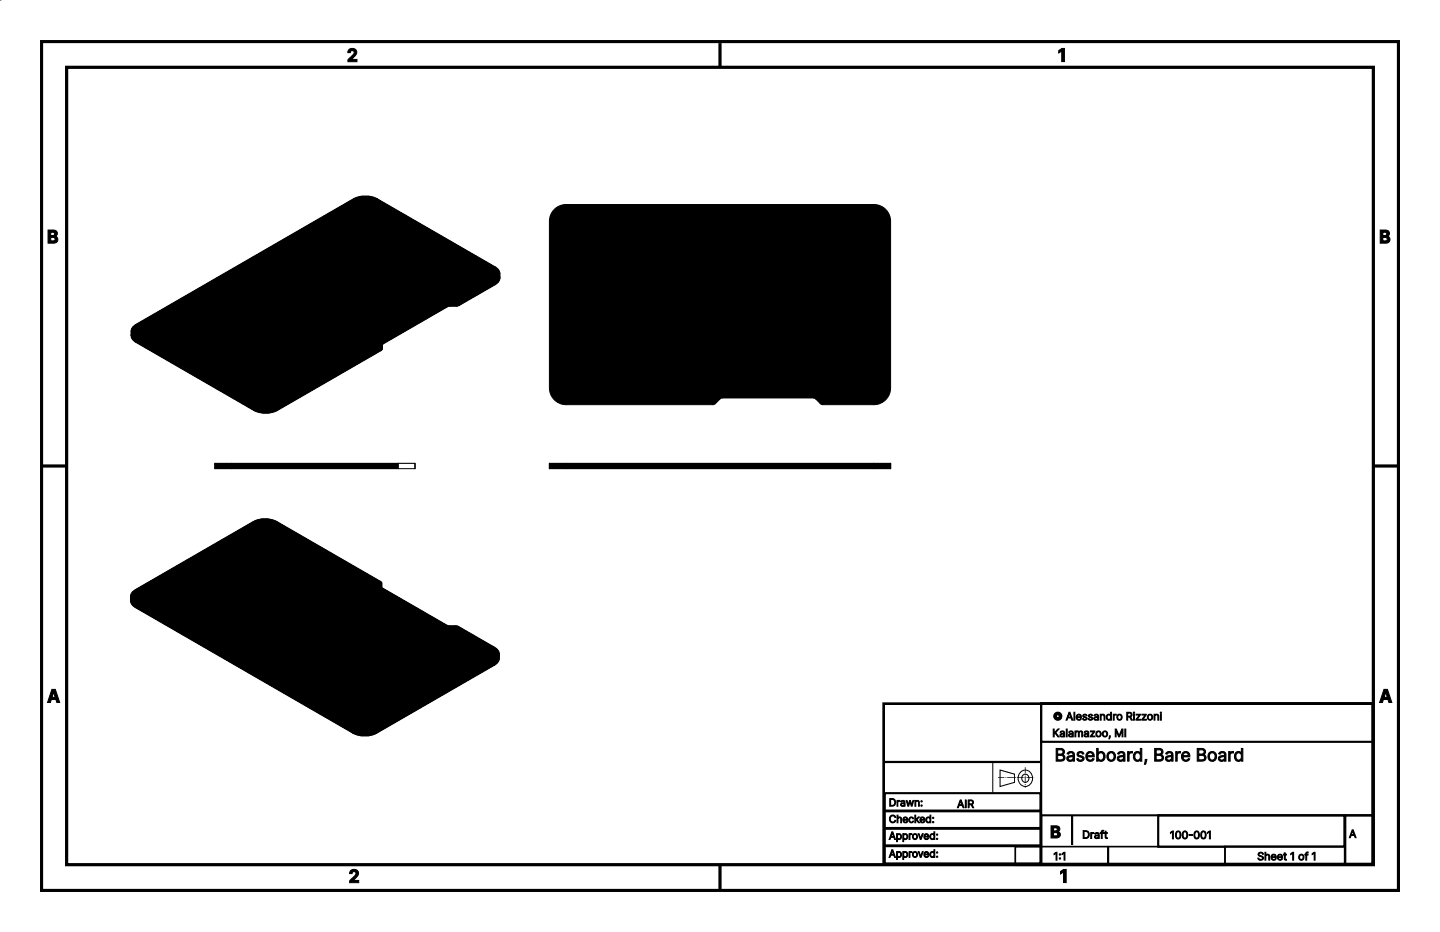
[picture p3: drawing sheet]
<svg xmlns="http://www.w3.org/2000/svg" width="432mm" height="279mm" viewBox="0 0 432 279" stroke-linecap="round" stroke-linejoin="round" font-family="sans-serif">
<path d="M12 12h407.8v255.4h-407.8zM12.5 12.5h.4v254.4h-.4v-.4h406.8v.4h-.4v-254.4h.4v.4h-406.8z" fill="#000"/>
<path d="M20 20.2h391.8v239h-391.8z" fill="none" stroke="#000" stroke-width=".96"/>
<g fill="#000" stroke="#000" stroke-width=".3">
<path d="M104.6 14.9a1.36 1.36 0 0 1 2.1 0 1.36 1.36 0 0 1-.5 2.1l-.8 .8h1.6v.7h-2.7v-.6l1.4-1.3a.72 .72 0 0 0 .5-.8 .72 .72 0 0 0-.7-.6l-.4 .6h-.8zM317.5 15.1l.9-.6h.8v4h-.8v-3.2l-.9 .6zM105.1 261a1.36 1.36 0 0 1 2.1 0 1.36 1.36 0 0 1-.4 2.1l-.8 .8h1.6v.7h-2.7v-.6l1.3-1.3a.72 .72 0 0 0 .6-.8 .72 .72 0 0 0-.8-.6l-.4 .6h-.8zM318 261.3l1-.7h.7v4h-.8v-3.2l-.9 .6z"/>
<path d="M14.4 69h1.5a.99 .99 0 0 1 1.3 .6 .99 .99 0 0 1-.7 1.3 1.05 1.05 0 0 1 .8 1.2 1.05 1.05 0 0 1-1.3 .8h-1.6zM15.2 71.2v1h.7a.53 .53 0 0 0 .6-.5 .53 .53 0 0 0-.6-.5zM15.2 69.6v1h.6a.49 .49 0 0 0 .6-.5 .49 .49 0 0 0-.6-.5z"/>
<path d="M413.9 69h1.5a.99 .99 0 0 1 1.2 .6 .99 .99 0 0 1-.6 1.3 1.05 1.05 0 0 1 .8 1.2 1.05 1.05 0 0 1-1.3 .8h-1.6zM414.7 71.2v1h.6a.53 .53 0 0 0 .7-.5 .53 .53 0 0 0-.7-.5zM414.7 69.6v1h.6a.49 .49 0 0 0 .5-.5 .49 .49 0 0 0-.5-.5z"/>
<path d="M15.5 206.7h1.1l1.3 3.9h-.9l-.2-.9h-1.4l-.3 .9h-.9zM16.1 207.6l-.5 1.5h.9z"/>
<path d="M316 214.7a1.22 1.22 0 0 1 2.4 0 1.22 1.22 0 0 1-2.4 0zM316.2 214.7a.95 .95 0 0 0 1.9 0 .95 .95 0 0 0-1.9 0zM316.7 214.2a.66 .66 0 0 1 1.2 .4h-.3a.4 .4 0 0 0-.6-.3 .4 .4 0 0 0-.1 .7 .4 .4 0 0 0 .7-.1h.2a.67 .67 0 0 1-1 .4 .67 .67 0 0 1-.1-1.1zM320.5 213.5h.3l.9 2.4h-.3l-.2-.7h-1l-.2 .7h-.3zM320.7 213.9l-.4 1.1h.8zM322 213.5h.3v2.4h-.3zM322.9 214.4a.79 .79 0 0 1 1-.2 .79 .79 0 0 1 .4 .9h-1.3a.53 .53 0 0 0 .4 .6 .53 .53 0 0 0 .6-.3l.3 .1a.88 .88 0 0 1-1.4 .2 .88 .88 0 0 1 0-1.3zM323.1 214.5l-.1 .4h1l-.3-.5zM324.9 214.2l.7-.1 .3 .4-.2 .1a.33 .33 0 0 0-.4-.3 .33 .33 0 0 0-.2 .5 .59 .59 0 0 1 .8 .3 .59 .59 0 0 1-.3 .8l-.8-.1-.2-.3 .3-.1a.39 .39 0 0 0 .4 .3 .39 .39 0 0 0 .3-.4 .66 .66 0 0 1-.7-.3 .66 .66 0 0 1 0-.8zM326.6 214.2l.7-.1 .3 .4-.2 .1a.33 .33 0 0 0-.4-.3 .33 .33 0 0 0-.2 .5 .59 .59 0 0 1 .8 .3 .59 .59 0 0 1-.3 .8l-.8-.1-.2-.3 .3-.1a.39 .39 0 0 0 .4 .3 .39 .39 0 0 0 .3-.4 .66 .66 0 0 1-.7-.3 .66 .66 0 0 1 0-.8zM328.2 214.3l.7-.2 .4 .3 .1 1.5h-.3v-.3a.6 .6 0 0 1-.7 .3 .6 .6 0 0 1-.3-.7 .6 .6 0 0 1 .7-.4h.3a.41 .41 0 0 0-.3-.5 .41 .41 0 0 0-.5 .3l-.2-.1zM328.3 215.2a.45 .45 0 0 0 .6 .5 .45 .45 0 0 0 .2-.7zM329.9 214.1h.3v.3a.61 .61 0 0 1 .7-.3 .61 .61 0 0 1 .4 .7v1.1h-.3v-1.1a.43 .43 0 0 0-.4-.5 .43 .43 0 0 0-.4 .5v1.1h-.3zM331.9 214.3a.65 .65 0 0 1 1.1 .1v-.9h.3v2.4h-.3v-.3a.81 .81 0 0 1-1.1 .1 .81 .81 0 0 1-.1-1.2zM331.9 215.1a.61 .61 0 0 0 1.2 0 .61 .61 0 0 0-1.2 0zM333.8 214.1h.3v.3l.6-.3v.3l-.6 .2v1.3h-.3zM334.8 215.1a.9 .9 0 0 1 1.8 0 .9 .9 0 0 1-1.8 0zM335.1 215.1a.61 .61 0 0 0 1.2 0 .61 .61 0 0 0-1.2 0zM337.9 213.5h.8a.72 .72 0 0 1 .8 .6 .72 .72 0 0 1-.5 .8l.6 1h-.4l-.5-.9h-.6v.9h-.2zM338.1 213.8v.9h.6a.47 .47 0 0 0 .5-.5 .47 .47 0 0 0-.6-.4zM339.9 214.1h.3v1.8h-.3zM339.8 213.6a.2 .2 0 0 1 .4 0 .2 .2 0 0 1-.4 0zM340.6 214.1h1.4l-1 1.5h1v.3h-1.4l1-1.5h-1zM342.4 214.1h1.3l-.9 1.5h1v.3h-1.4l1-1.5h-1zM344 215.1a.87 .87 0 0 1 1.7 0 .87 .87 0 0 1-1.7 0zM344.2 215.1a.65 .65 0 0 0 1.3 0 .65 .65 0 0 0-1.3 0zM346.1 214.1h.2v.3a.61 .61 0 0 1 .7-.3 .61 .61 0 0 1 .5 .7v1.1h-.3v-1.1a.43 .43 0 0 0-.5-.5 .43 .43 0 0 0-.4 .5v1.1h-.2zM348 214.1h.2v1.8h-.2zM347.9 213.6a.2 .2 0 0 1 .4 0 .2 .2 0 0 1-.4 0z"/>
<path d="M415 206.7h1l1.3 3.9h-.8l-.3-.9h-1.4l-.3 .9h-.8zM415.5 207.6l-.5 1.5h1z"/>
<path d="M315.8 218.5h.3v1.2l1.1-1.2h.4l-1 1.1 1 1.3h-.4l-.8-1.1-.3 .3v.8h-.3zM318.1 219.3l.6-.2 .5 .3v1.5h-.2v-.2a.6 .6 0 0 1-.8 .3 .6 .6 0 0 1-.3-.8 .6 .6 0 0 1 .8-.3l.2-.1a.41 .41 0 0 0-.3-.5 .41 .41 0 0 0-.5 .3l-.2-.1zM318.1 220.3a.45 .45 0 0 0 .6 .4 .45 .45 0 0 0 .3-.7zM319.7 218.5h.3v2.4h-.3zM320.7 219.3l.6-.2 .5 .3v1.5h-.2v-.2a.6 .6 0 0 1-.8 .3 .6 .6 0 0 1-.3-.8 .6 .6 0 0 1 .8-.3l.2-.1a.41 .41 0 0 0-.3-.5 .41 .41 0 0 0-.5 .3l-.2-.1zM320.7 220.3a.45 .45 0 0 0 .6 .4 .45 .45 0 0 0 .3-.7zM322.3 219.1h.3v.3a.56 .56 0 0 1 1 0 .57 .57 0 0 1 .6-.3 .57 .57 0 0 1 .5 .6v1.2h-.3v-1.2a.38 .38 0 0 0-.4-.3 .38 .38 0 0 0-.4 .4v1.1h-.2v-1.2a.38 .38 0 0 0-.5-.3 .38 .38 0 0 0-.3 .4v1.1h-.3zM325.3 219.3l.6-.2 .5 .3 .1 1.5h-.3v-.2a.6 .6 0 0 1-.8 .3 .6 .6 0 0 1-.3-.8 .6 .6 0 0 1 .8-.3l.3-.1a.41 .41 0 0 0-.3-.5 .41 .41 0 0 0-.5 .3l-.3-.1zM325.4 220.3a.45 .45 0 0 0 .6 .4 .45 .45 0 0 0 .2-.7zM327 219.1h1.3l-1 1.6h1v.2h-1.4l1-1.5h-.9zM328.6 220.1a.87 .87 0 0 1 1.7 0 .87 .87 0 0 1-1.7 0zM328.8 220.1a.61 .61 0 0 0 1.2 0 .61 .61 0 0 0-1.2 0zM330.5 220.1a.87 .87 0 0 1 1.7 0 .87 .87 0 0 1-1.7 0zM330.7 220.1a.65 .65 0 0 0 1.3 0 .65 .65 0 0 0-1.3 0zM332.7 220.6h.3l-.3 .9h-.2zM334.4 218.5h.4l.8 2 .8-2h.3v2.4h-.2v-1.8l-.8 1.8h-.3l-.7-1.8v1.8h-.3zM337.3 218.5h.3v2.4h-.3z"/>
<path d="M316.7 224.4h1.3a.97 .97 0 0 1 1.1 .6 .97 .97 0 0 1-.5 1.2 1.02 1.02 0 0 1 .7 1.3 1.02 1.02 0 0 1-1.2 .7h-1.4zM317.2 226.5v1.3h.9a.68 .68 0 0 0 .8-.7 .68 .68 0 0 0-.8-.6zM317.2 224.8v1.2h.8a.64 .64 0 0 0 .8-.6 .64 .64 0 0 0-.8-.6zM320.2 225.7a1.16 1.16 0 0 1 1.2-.4 1.16 1.16 0 0 1 .8 1v1.9h-.4v-.4a.96 .96 0 0 1-1.3 .5 .96 .96 0 0 1-.5-1.3 .96 .96 0 0 1 1.3-.5 .44 .44 0 0 0 .5-.5 .44 .44 0 0 0-.7-.3l-.7 .4-.4-.1zM320.4 227.1a.66 .66 0 0 0 .7 .8 .66 .66 0 0 0 .7-.7v-.5zM323.2 225.6a1.17 1.17 0 0 1 1.8 .4l-.4 .1a.57 .57 0 0 0-.7-.4 .57 .57 0 0 0-.4 .7l.4 .1a.89 .89 0 0 1 1 .4 .89 .89 0 0 1-.1 1 1.25 1.25 0 0 1-1.9-.4l.4-.1a.65 .65 0 0 0 .7 .5 .65 .65 0 0 0 .6-.7l-.2-.1a1.21 1.21 0 0 1-1.4-1.1zM326 225.6a1.27 1.27 0 0 1 1.6-.1 1.27 1.27 0 0 1 .5 1.4h-2.1a.86 .86 0 0 0 .6 .9 .86 .86 0 0 0 1.1-.4l.4 .1a1.41 1.41 0 0 1-2.1 .4 1.41 1.41 0 0 1-.1-2.1zM326.3 225.9l-.3 .6h1.7a.79 .79 0 0 0-.5-.8 .79 .79 0 0 0-.9 .2zM328.8 224.4h.5v1.4a1.22 1.22 0 0 1 1.6-.3 1.22 1.22 0 0 1 .5 1.6 1.14 1.14 0 0 1-.8 1.1 1.14 1.14 0 0 1-1.3-.5v.5h-.5zM329.7 225.8a1.06 1.06 0 0 0-.4 1.4 1.06 1.06 0 0 0 1.3 .5 1.07 1.07 0 0 0 .3-1.3 1.07 1.07 0 0 0-1.2-.6zM331.8 226.8a1.41 1.41 0 0 1 2.8 0 1.41 1.41 0 0 1-2.8 0zM332.6 225.9a1 1 0 0 0-.2 1.5 1 1 0 0 0 1.5 .1 1 1 0 0 0 0-1.4 1 1 0 0 0-1.3-.2zM335.3 225.7a1.16 1.16 0 0 1 1.2-.4 1.16 1.16 0 0 1 .8 1v1.9h-.4v-.4a.96 .96 0 0 1-1.3 .5 .96 .96 0 0 1-.5-1.3 .96 .96 0 0 1 1.3-.5 .44 .44 0 0 0 .5-.5 .44 .44 0 0 0-.6-.3l-.8 .4-.4-.1zM335.6 227.1a.66 .66 0 0 0 .6 .8 .66 .66 0 0 0 .7-.7v-.5zM338.1 225.3h.5v.5l.4-.5h.6l-.1 .4a.71 .71 0 0 0-.9 .7v1.8h-.5zM340.3 225.6a1.04 1.04 0 0 1 1.6 .2v-1.4h.5v3.8h-.4v-.5a1.23 1.23 0 0 1-1.7 .4 1.23 1.23 0 0 1-.4-1.6zM340.6 225.9a1 1 0 0 0-.2 1.4 1 1 0 0 0 1.3 .2 1.07 1.07 0 0 0 .2-1.2 1.07 1.07 0 0 0-1.1-.6zM343.4 227.7h.5l-.4 1.4h-.3zM346.2 224.4h1.4a.97 .97 0 0 1 1.1 .6 .97 .97 0 0 1-.6 1.2 1.02 1.02 0 0 1 .8 1.3 1.02 1.02 0 0 1-1.3 .7h-1.4zM346.7 226.5v1.3h.9a.68 .68 0 0 0 .9-.7 .68 .68 0 0 0-.9-.6zM346.7 224.8v1.2h.9a.64 .64 0 0 0 .7-.6 .64 .64 0 0 0-.7-.6zM349.7 225.7a1.16 1.16 0 0 1 1.2-.4 1.16 1.16 0 0 1 .8 1v1.9h-.4v-.4a.96 .96 0 0 1-1.3 .5 .96 .96 0 0 1-.4-1.3 .96 .96 0 0 1 1.2-.5 .44 .44 0 0 0 .5-.5 .44 .44 0 0 0-.6-.3l-.7 .4-.5-.1zM350 227.1a.66 .66 0 0 0 .6 .8 .66 .66 0 0 0 .7-.7v-.5zM352.5 225.3h.5v.5l.4-.5h.6l-.1 .4a.71 .71 0 0 0-.9 .7v1.8h-.5zM354.7 225.6a1.27 1.27 0 0 1 1.5-.1 1.27 1.27 0 0 1 .6 1.4h-2.1a.86 .86 0 0 0 .6 .9 .86 .86 0 0 0 1-.4l.4 .1a1.41 1.41 0 0 1-2 .4 1.41 1.41 0 0 1-.1-2.1zM355 225.9l-.3 .6h1.6a.79 .79 0 0 0-.4-.8 .79 .79 0 0 0-.9 .2zM359 224.4h1.3a.97 .97 0 0 1 1.1 .6 .97 .97 0 0 1-.5 1.2 1.02 1.02 0 0 1 .7 1.3 1.02 1.02 0 0 1-1.2 .7h-1.4zM359.5 226.5v1.3h.9a.68 .68 0 0 0 .8-.7 .68 .68 0 0 0-.8-.6zM359.5 224.8v1.2h.8a.64 .64 0 0 0 .8-.6 .64 .64 0 0 0-.8-.6zM362.1 226.8a1.41 1.41 0 0 1 2.8 0 1.41 1.41 0 0 1-2.8 0zM362.9 225.9a1 1 0 0 0-.1 1.5 1 1 0 0 0 1.4 .1 1 1 0 0 0 0-1.4 1 1 0 0 0-1.3-.2zM365.6 225.7a1.16 1.16 0 0 1 1.2-.4 1.16 1.16 0 0 1 .8 1v1.9h-.4v-.4a.96 .96 0 0 1-1.3 .5 .96 .96 0 0 1-.5-1.3 .96 .96 0 0 1 1.3-.5 .44 .44 0 0 0 .5-.5 .44 .44 0 0 0-.6-.3l-.8 .4-.4-.1zM365.9 227.1a.66 .66 0 0 0 .6 .8 .66 .66 0 0 0 .7-.7v-.5zM368.4 225.3h.5v.5l.4-.5h.6l-.1 .4a.71 .71 0 0 0-.9 .7v1.8h-.5zM370.6 225.6a1.04 1.04 0 0 1 1.6 .2v-1.4h.5v3.8h-.4v-.5a1.23 1.23 0 0 1-1.7 .4 1.23 1.23 0 0 1-.4-1.6zM370.9 225.9a1 1 0 0 0-.2 1.4 1 1 0 0 0 1.3 .2 1.07 1.07 0 0 0 .2-1.2 1.07 1.07 0 0 0-1.1-.6z"/>
<path d="M267.4 249.4h.3l.8 2.3h-.3l-.2-.7h-.9l-.2 .7h-.3zM267.6 249.7l-.4 1.1h.7zM268.8 249.9h.3v.3a.76 .76 0 0 1 1 .1 .76 .76 0 0 1 0 1 .76 .76 0 0 1-1 .1v.9h-.3zM269.2 250.3a.56 .56 0 0 0 0 .9 .56 .56 0 0 0 .9-.2 .53 .53 0 0 0-.2-.7 .53 .53 0 0 0-.7 0zM270.7 249.9h.3v.3a.76 .76 0 0 1 1 .1 .76 .76 0 0 1 0 1 .76 .76 0 0 1-1 .1v.9h-.3zM271.1 250.3a.56 .56 0 0 0 0 .9 .56 .56 0 0 0 .8-.2 .53 .53 0 0 0-.1-.7 .53 .53 0 0 0-.7 0zM272.6 249.9h.2l.1 .3 .5-.3v.3l-.5 .2v1.3h-.3zM273.6 250.9a.83 .83 0 0 1 1.6 0 .83 .83 0 0 1-1.6 0zM273.8 250.9a.6 .6 0 0 0 1.2 0 .6 .6 0 0 0-1.2 0zM275.3 249.9h.3l.5 1.4 .5-1.4h.2l-.6 1.8h-.3zM277.2 250.2a.75 .75 0 0 1 1-.2 .75 .75 0 0 1 .3 .9h-1.2a.5 .5 0 0 0 .3 .5 .5 .5 0 0 0 .6-.2l.3 .1a.84 .84 0 0 1-1.3 .1 .84 .84 0 0 1 0-1.2zM277.4 250.3l-.1 .4h.9l-.2-.5zM279 250.2a.61 .61 0 0 1 1 0v-.8h.3v2.3h-.2v-.3a.75 .75 0 0 1-1.1 .1 .75 .75 0 0 1-.1-1zM279 250.9a.6 .6 0 0 0 1.2 0 .6 .6 0 0 0-1.2 0zM280.8 251.5a.2 .2 0 0 1 .4 0 .2 .2 0 0 1-.4 0zM280.8 250.2a.2 .2 0 0 1 .4 0 .2 .2 0 0 1-.4 0z"/>
<path d="M267.4 254.7h.3l.8 2.3h-.3l-.2-.6h-.9l-.2 .6h-.3zM267.6 255.1l-.4 1h.7zM268.8 255.3h.3v.3a.76 .76 0 0 1 1 0 .76 .76 0 0 1 0 1.1 .76 .76 0 0 1-1 .1v.9h-.3zM269.2 255.7a.56 .56 0 0 0 0 .9 .56 .56 0 0 0 .9-.3 .53 .53 0 0 0-.2-.6 .53 .53 0 0 0-.7 0zM270.7 255.3h.3v.3a.76 .76 0 0 1 1 0 .76 .76 0 0 1 0 1.1 .76 .76 0 0 1-1 .1v.9h-.3zM271.1 255.7a.56 .56 0 0 0 0 .9 .56 .56 0 0 0 .8-.3 .53 .53 0 0 0-.1-.6 .53 .53 0 0 0-.7 0zM272.6 255.3h.2l.1 .3 .5-.3v.3l-.5 .2v1.2h-.3zM273.6 256.2a.83 .83 0 0 1 1.6 0 .83 .83 0 0 1-1.6 0zM273.8 256.2a.6 .6 0 0 0 1.2 0 .6 .6 0 0 0-1.2 0zM275.3 255.3h.3l.5 1.4 .5-1.4h.2l-.6 1.7h-.3zM277.2 255.5a.75 .75 0 0 1 1-.1 .75 .75 0 0 1 .3 .9h-1.2a.5 .5 0 0 0 .3 .5 .5 .5 0 0 0 .6-.2h.3a.84 .84 0 0 1-1.3 .2 .84 .84 0 0 1 0-1.3zM277.4 255.7l-.1 .3h.9l-.2-.4zM279 255.5a.61 .61 0 0 1 1 .1v-.9h.3v2.3h-.2v-.2a.75 .75 0 0 1-1.1 .1 .75 .75 0 0 1-.1-1.1zM279 256.2a.6 .6 0 0 0 1.2 0 .6 .6 0 0 0-1.2 0zM280.8 256.8a.2 .2 0 0 1 .4 0 .2 .2 0 0 1-.4 0zM280.8 255.6a.2 .2 0 0 1 .4 0 .2 .2 0 0 1-.4 0z"/>
<path d="M266.8 239.4h.7a1.15 1.15 0 0 1 1.1 1.2 1.15 1.15 0 0 1-1.1 1.1h-.7zM267.1 239.6v1.8a.94 .94 0 0 0 1.2-.9 .94 .94 0 0 0-1.2-.9zM269 240h.2v.2l.6-.3v.3l-.5 .2-.1 1.3h-.2zM270.3 240.1l.5-.1 .5 .2 .1 1.5h-.3v-.2a.59 .59 0 0 1-.8 .2 .59 .59 0 0 1-.2-.9 .59 .59 0 0 1 .8-.1l.2-.1a.39 .39 0 0 0-.3-.5 .39 .39 0 0 0-.5 .3h-.2zM270.4 241.1a.43 .43 0 0 0 .5 .4 .43 .43 0 0 0 .2-.7zM271.7 240h.3l.4 1.3 .3-1.3h.3l.4 1.3 .3-1.3h.3l-.5 1.7h-.3l-.3-1.3-.4 1.3h-.3zM274.4 240h.2v.2a.58 .58 0 0 1 .7-.2 .58 .58 0 0 1 .4 .6v1.1h-.3v-1.1a.41 .41 0 0 0-.4-.4 .41 .41 0 0 0-.4 .5v1h-.2zM276.1 241.5a.2 .2 0 0 1 .4 0 .2 .2 0 0 1-.4 0zM276.1 240.2a.2 .2 0 0 1 .4 0 .2 .2 0 0 1-.4 0z"/>
<path d="M267.1 244.6a.92 .92 0 0 1 1.5 .5h-.3a.79 .79 0 0 0-1.2-.3 .79 .79 0 0 0 0 1.2 .66 .66 0 0 0 .6 .4 .66 .66 0 0 0 .6-.5h.3a1.02 1.02 0 0 1-1.4 .7 1.02 1.02 0 0 1-.4-1.5zM269 244.4h.3v.8a.59 .59 0 0 1 .6-.3 .59 .59 0 0 1 .4 .7v1.1h-.2v-1.1a.42 .42 0 0 0-.4-.5 .42 .42 0 0 0-.4 .5v1.1h-.3zM270.9 245.2a.75 .75 0 0 1 1-.2 .75 .75 0 0 1 .3 .9h-1.2a.5 .5 0 0 0 .3 .5 .5 .5 0 0 0 .6-.2l.3 .1a.84 .84 0 0 1-1.3 .1 .84 .84 0 0 1 0-1.2zM271.1 245.3l-.1 .4h1l-.3-.5zM272.7 245.2a.69 .69 0 0 1 .7-.3 .69 .69 0 0 1 .6 .5h-.3a.52 .52 0 0 0-.8 0 .52 .52 0 0 0 0 .8 .52 .52 0 0 0 .8 0h.3a.81 .81 0 0 1-1.3 .3 .81 .81 0 0 1 0-1.3zM274.3 244.4h.3v1.3l.7-.8h.4l-.7 .8 .7 1h-.3l-.6-.9-.2 .9h-.3zM276.1 245.2a.75 .75 0 0 1 .9-.2 .75 .75 0 0 1 .3 .9h-1.2a.5 .5 0 0 0 .4 .5 .5 .5 0 0 0 .6-.2l.2 .1a.84 .84 0 0 1-1.3 .1 .84 .84 0 0 1 .1-1.2zM276.3 245.3l-.2 .4h1l-.3-.5zM277.8 245.1a.61 .61 0 0 1 1.1 .1v-.8h.2v2.3h-.2v-.3a.75 .75 0 0 1-1.1 .1 .75 .75 0 0 1-.1-1zM277.8 245.9a.6 .6 0 0 0 1.2 0 .6 .6 0 0 0-1.2 0zM279.6 246.5a.2 .2 0 0 1 .4 0 .2 .2 0 0 1-.4 0zM279.6 245.2a.2 .2 0 0 1 .4 0 .2 .2 0 0 1-.4 0z"/>
<path d="M287.9 239.8h.3l.9 2.4h-.3l-.2-.7h-1l-.2 .7h-.3zM288.1 240.2l-.4 1h.8zM289.5 239.8h.2v2.4h-.2zM290.3 239.8h.8a.72 .72 0 0 1 .8 .5 .72 .72 0 0 1-.4 .9l.5 1h-.3l-.5-1h-.6v1h-.3zM290.6 240.1v.9h.5a.47 .47 0 0 0 .5-.5 .47 .47 0 0 0-.5-.4z"/>
<path d="M315.2 247.6a3.1 3.1 0 0 1 2.3 .2 .85 .85 0 0 1 .3 .9 .85 .85 0 0 1-.6 .6 .97 .97 0 0 1 .7 1.2 .97 .97 0 0 1-1.2 .7h-1.5zM315.9 249.6v1h.6a.5 .5 0 0 0 .7-.5 .5 .5 0 0 0-.6-.5zM315.9 248.2v.9h.6a.46 .46 0 0 0 .5-.5 .46 .46 0 0 0-.5-.4z"/>
<path d="M316.1 255.9l.9-.4v2.4h-.3v-2.1l-.6 .4zM317.6 257.4a.21 .21 0 0 1 .4 0 .21 .21 0 0 1-.4 0zM317.6 256.2a.21 .21 0 0 1 .4 0 .21 .21 0 0 1-.4 0zM318.5 255.9l.9-.4v2.4h-.3v-2.1l-.6 .4z"/>
<path d="M324.8 249h.7a1.18 1.18 0 0 1 1.1 1.2 1.18 1.18 0 0 1-1.1 1.2h-.7zM325.1 249.3v1.8a.98 .98 0 0 0 1.3-.9 .98 .98 0 0 0-1.3-.9zM327.1 249.6h.2l.1 .3 .6-.3v.3l-.6 .2-.1 1.3h-.2zM328.4 249.7l.7-.1 .4 .3 .1 1.5h-.3v-.3a.59 .59 0 0 1-.7 .3 .59 .59 0 0 1-.3-.8 .59 .59 0 0 1 .7-.3h.3a.41 .41 0 0 0-.3-.6 .41 .41 0 0 0-.5 .4l-.2-.1zM328.5 250.7a.45 .45 0 0 0 .6 .5 .45 .45 0 0 0 .2-.7zM330.4 249h.6l-.5 .3v.3h.4v.2h-.4v1.6h-.3v-1.6h-.3v-.2h.3zM331.4 249.2h.3v.4h.3v.2h-.3v1.2l.3 .1v.3l-.6-.3v-1.3h-.3v-.2h.3z"/>
<path d="M351 249.5l.9-.4v2.4h-.3v-2.1l-.6 .4zM352.9 249.2a.88 .88 0 0 1 1 .1 .88 .88 0 0 1 .2 1 .88 .88 0 0 1-.8 1.2 .88 .88 0 0 1-.8-1.2zM353 249.5a1.08 1.08 0 0 0 .5 1.7 1.06 1.06 0 0 0 .4-1 1.06 1.06 0 0 0-.8-.8zM354.9 249.2a.88 .88 0 0 1 1 .1 .88 .88 0 0 1 .2 1 .88 .88 0 0 1-.8 1.2 .88 .88 0 0 1-.8-1.2zM355 249.5a1.08 1.08 0 0 0 .5 1.7 1.06 1.06 0 0 0 .4-1 1.06 1.06 0 0 0-.7-.8zM356.6 250.2h1v.2h-1zM358.4 249.2a.88 .88 0 0 1 1 .1 .88 .88 0 0 1 .3 1 .88 .88 0 0 1-.9 1.2 .88 .88 0 0 1-.8-1.2zM358.5 249.5a1.08 1.08 0 0 0 .5 1.7 1.06 1.06 0 0 0 .4-1 1.06 1.06 0 0 0-.7-.8zM360.4 249.2a.88 .88 0 0 1 1 .1 .88 .88 0 0 1 .3 1 .88 .88 0 0 1-.8 1.2 .88 .88 0 0 1-.9-1.2zM360.6 249.5a1.08 1.08 0 0 0 .4 1.7 1.06 1.06 0 0 0 .4-1 1.06 1.06 0 0 0-.7-.8zM362.1 249.5l.8-.4v2.4h-.2v-2.1l-.6 .4z"/>
<path d="M377.5 255.7a.85 .85 0 0 1 1.3 .4h-.2a.48 .48 0 0 0-.7-.5 .48 .48 0 0 0-.1 .8 .77 .77 0 0 1 1 .5 .77 .77 0 0 1-.4 1 .85 .85 0 0 1-1.2-.6h.3a.5 .5 0 0 0 .7 .4 .5 .5 0 0 0 .2-.8h-.1a.75 .75 0 0 1-.9-.4 .75 .75 0 0 1 .1-.8zM379.3 255.5h.3v.9a.62 .62 0 0 1 .7-.3 .62 .62 0 0 1 .4 .6v1.2h-.2v-1.1a.44 .44 0 0 0-.5-.5 .44 .44 0 0 0-.4 .5v1.1h-.3zM381.4 256.3l.4-.2a.79 .79 0 0 1 .9 1h-1.3a.53 .53 0 0 0 .4 .5 .53 .53 0 0 0 .6-.2h.3a.88 .88 0 0 1-1.4 .3 .88 .88 0 0 1 .1-1.4zM381.6 256.5l-.2 .3h1l-.3-.5zM383.2 256.3l.5-.2a.79 .79 0 0 1 .9 1h-1.3a.53 .53 0 0 0 .4 .5 .53 .53 0 0 0 .6-.2h.3a.88 .88 0 0 1-1.4 .3 .88 .88 0 0 1 0-1.4zM383.5 256.5l-.2 .3h1l-.3-.5zM385.1 255.7h.3v.4h.4v.2h-.4v1.2l.3 .1 .1 .3-.7-.3v-1.3h-.2v-.2h.2zM387 255.9l.9-.4v2.4h-.3v-2.1l-.6 .4zM389.4 257a.86 .86 0 0 1 1.7 0 .86 .86 0 0 1-1.7 0zM389.6 257a.61 .61 0 0 0 1.2 0 .61 .61 0 0 0-1.2 0zM391.7 255.5l.6-.1-.5 .4v.3h.4v.2h-.4v1.6h-.2v-1.6h-.3v-.2h.3zM393.5 255.9l.8-.4v2.4h-.2v-2.1l-.6 .4z"/>
<path d="M405.5 248.8h.3l.8 2.3h-.3l-.2-.6h-1l-.2 .6h-.3zM405.6 249.1l-.4 1.1h.8z"/>
</g>
<path d="M265 210.9h146.6v48.1h-146.6z" fill="none" stroke="#000" stroke-width=".8"/>
<path d="M312.2 210.9h99.5v48.2h-99.5z" fill="none" stroke="#000" stroke-width=".66"/>
<path d="M312.2 210.9h99.5v11.5h-99.5zM403.4 244.4h8.3v14.7h-8.3z" fill="none" stroke="#000" stroke-width=".64"/>
<path d="M312.2 244.4h99.5v14.7h-99.5zM347.3 244.4h55.8v9.4h-55.8z" fill="none" stroke="#000" stroke-width=".65"/>
<path d="M304.4 253.8h62.9v5.6h-62.9z" fill="none" stroke="#000" stroke-width=".51"/>
<path d="M367.3 253.7h35.9v5.7h-35.9z" fill="none" stroke="#000" stroke-width=".39"/>
<path d="M265 228.4h47" fill="none" stroke="#000" stroke-width=".67" stroke-linecap="butt"/>
<g fill="none" stroke="#000" stroke-width=".3">
<path d="M106 59.6a7.8 7.8 0 0 1 7.1 0M106 59.6l-65.2 37.7M106 59.6v1.3M113.1 59.6l35.4 20.4M113.1 59.6v1.3M106 60.9a7.8 7.8 0 0 1 7.1 0M106 60.9l-65.2 37.7M108.8 61.3a.56 .56 0 0 1 .6-.3 .56 .56 0 0 1 .4 .6l-.7 .1zM113.1 60.9l35.4 20.4M116.3 77.5h.2zM116.8 77.2l.2 .1zM117.2 77h.2z"/>
<path d="M117.4 77h.1M148.5 80l.9 .7a2.91 2.91 0 0 1 .5 2.6M148.5 80v1.3M165.9 63.1a5 5 0 0 1 3.8-1.8h92.3a5 5 0 0 1 5 5v50a5 5 0 0 1-5 5h-15.3l-.5-.1-1.6-1.6-.8-.3h-27.2l-.7 .3-1.6 1.6-.6 .1h-44a5 5 0 0 1-5-5v-50a5 5 0 0 1 1.2-3.2zM40.8 97.3l-1 .7a2.91 2.91 0 0 0-.5 2.6M40.8 98.6l-1 .7-.5 1.3M40.8 97.3v1.3M98.2 99.1v.4M98.2 99.1h.8l2.9 1.8-.3 .3-.5-.1M98.2 99.5l2.9 1.6M117.4 98a.49 .49 0 0 1 .5-.2 .49 .49 0 0 1 .4 .5l-.7 .1zM118.8 97.2a.49 .49 0 0 1 .5-.2 .49 .49 0 0 1 .4 .5l-.7 .1z"/>
<path d="M123.7 94.4a.49 .49 0 0 1 .6-.2 .49 .49 0 0 1 .3 .4l-.7 .1zM125.1 93.5a.49 .49 0 0 1 .6-.2 .49 .49 0 0 1 .3 .5l-.6 .1zM130.1 90.7a.49 .49 0 0 1 .5-.2 .49 .49 0 0 1 .4 .4l-.7 .2zM131.5 89.9a.49 .49 0 0 1 .6-.2 .49 .49 0 0 1 .3 .4l-.7 .1zM134.8 82.8v.8M136.1 87.2h.7l1.2 .8-.4 .3-.5-.1M136.1 87.2v.4M136.1 87.6l1 .6M136.2 82.4h-.7l-1.5 1 .3 .3 .5-.1M136.2 82.4v.4M136.2 82.8l-1.4 .8M137.1 87.4v.8"/>
<path d="M139.3 85.1v.8M140.2 85h-.7l-1 .7 .3 .3 .5-.1M140.2 85v.4M140.2 85.4l-.9 .5M140.8 86.5a.82 .82 0 0 1 .9-.3 .82 .82 0 0 1 .6 .7 .82 .82 0 0 1-.9 .3 .82 .82 0 0 1-.6-.7zM142.4 83.5h.7l1.2 .8-.3 .3h-.5M142.4 83.5v.4M142.4 83.9l1.1 .7M143.5 83.7v.9M147 83.3a.56 .56 0 0 1 .6-.2 .56 .56 0 0 1 .4 .5l-.8 .1zM148.5 81.3l.9 .7 .5 1.3M149.9 83.3l-.5 1.3-.9 .8-10.9 6.2-3.4 .4-19.3 11.1-.3 .4v1.1"/>
<path d="M39.3 100.6l.5 1.3 1 .7 35.3 20.5a7.8 7.8 0 0 0 7.1 0l31.1-18 .3-.5M40.9 100.5a.56 .56 0 0 1 .7-.3 .56 .56 0 0 1 .4 .6l-.8 .1zM71.4 114.6v.4M71.4 114.6h.7l3 1.8-.4 .3-.5-.1M71.4 115l2.8 1.6M74.2 115.8v.8M75.5 117v.4M75.5 117h.7l3 1.8-.4 .3-.5-.1M75.5 117.4l2.8 1.6M78.3 118.2v.8M79.6 119.4v.4M79.6 119.4h.8l2.9 1.8-.3 .3-.5-.1"/>
<path d="M79.6 119.8l2.9 1.6M82.7 108.1v.4M82.7 108.1h.7l3 1.8-.4 .3-.5-.1M82.7 108.5l2.8 1.6M85.5 109.3v.8M86.8 110.5v.4M86.8 110.5h.7l3 1.8-.4 .3-.4-.1M86.8 110.9l2.9 1.6M86.9 105.6v.4M86.9 105.6h.7l3 1.9-.4 .2h-.4M86.9 106l2.9 1.7M89.7 111.7v.8"/>
<path d="M89.8 106.8v.9M91 112.8v.5M91 112.8h.7l2.9 1.9-.3 .3-.5-.1M91 113.3l2.8 1.6M91.1 108v.4M91.1 108h.7l3 1.8-.4 .3h-.5M91.1 108.4l2.8 1.7M93.8 114.1v.8M93.9 109.2v.9M95.2 110.4v.4M95.2 110.4h.7l3 1.8-.4 .3-.5-.1M95.2 110.8l2.8 1.6"/>
<path d="M98 111.6v.8M101.1 100.3v.8M102.4 101.5v.4M102.4 101.5h.7l3 1.8-.4 .3-.5-.1M102.4 101.9l2.8 1.6M105.2 102.7v.8M106.5 103.9v.4M106.5 103.9h.7l3 1.8-.4 .3-.5-.1M106.5 104.3l2.8 1.6M109.3 105.1v.8M111 101.7a.49 .49 0 0 1 .5-.2 .49 .49 0 0 1 .4 .5l-.7 .1zM112.4 100.9a.49 .49 0 0 1 .6-.2 .49 .49 0 0 1 .3 .5l-.7 .1z"/>
<path d="M114.6 103.5v1.1M171.3 102.9a.5 .5 0 0 1 .6-.3 .5 .5 0 0 1 .3 .5v4a.5 .5 0 0 1-.5 .5 .5 .5 0 0 1-.5-.5zM171.3 114.6a.5 .5 0 0 1 .6-.3 .5 .5 0 0 1 .3 .5v4a.5 .5 0 0 1-.5 .5 .5 .5 0 0 1-.5-.5zM171.5 108.5a.5 .5 0 0 1 .7 .5v4a.5 .5 0 0 1-.5 .5 .5 .5 0 0 1-.5-.5v-4zM187.5 102.7a.5 .5 0 0 1 .8 .4v4a.5 .5 0 0 1-.5 .5 .5 .5 0 0 1-.5-.5v-4zM187.5 108.5a.5 .5 0 0 1 .8 .5v4a.5 .5 0 0 1-.5 .5 .5 .5 0 0 1-.5-.5v-4zM187.5 114.4a.5 .5 0 0 1 .8 .4v4a.5 .5 0 0 1-.5 .5 .5 .5 0 0 1-.5-.5v-4zM193.3 102.9a.5 .5 0 0 1 .6-.3 .5 .5 0 0 1 .3 .5v4a.5 .5 0 0 1-.5 .5 .5 .5 0 0 1-.5-.5zM193.3 108.7a.5 .5 0 0 1 .6-.2 .5 .5 0 0 1 .3 .5v4a.5 .5 0 0 1-.5 .5 .5 .5 0 0 1-.5-.5zM193.3 114.6a.5 .5 0 0 1 .6-.3 .5 .5 0 0 1 .3 .5v4a.5 .5 0 0 1-.5 .5 .5 .5 0 0 1-.5-.5zM209.5 102.7a.5 .5 0 0 1 .8 .4v4a.5 .5 0 0 1-.5 .5 .5 .5 0 0 1-.5-.5v-4zM209.5 108.5a.5 .5 0 0 1 .8 .5v4a.5 .5 0 0 1-.5 .5 .5 .5 0 0 1-.5-.5v-4z"/>
<path d="M209.5 114.4a.5 .5 0 0 1 .8 .4v4a.5 .5 0 0 1-.5 .5 .5 .5 0 0 1-.5-.5v-4zM250.8 114.9a.5 .5 0 0 1 .7 .4v1.5a.5 .5 0 0 1-.5 .5 .5 .5 0 0 1-.5-.5v-1.5zM254.1 108.8l.4-.2h2a.5 .5 0 0 1 .5 .5 .5 .5 0 0 1-.5 .5h-2a.5 .5 0 0 1-.4-.8zM254.6 114.6h1.6a.5 .5 0 0 1 .5 .5 .5 .5 0 0 1-.5 .5h-1.3a.5 .5 0 0 1-.5-.4 .5 .5 0 0 1 .2-.6zM259.8 114.9a.5 .5 0 0 1 .8 .4v1.5a.5 .5 0 0 1-.5 .5 .5 .5 0 0 1-.5-.5v-1.5zM64.4 138.9h60v1.6h-60zM69.4 138.9v1.6M79.1 122.5a.56 .56 0 0 1 .6-.2 .56 .56 0 0 1 .4 .5l-.7 .1zM82.5 120.6v.8M119.4 138.9v1.6M164.7 138.9h102.3v1.6h-102.3zM169.7 138.9v1.6"/>
<path d="M215.9 139.7h.1M262 138.9v1.6M79 156.6l.5-.2 .5 .2a.5 .5 0 0 1-.5 .5 .5 .5 0 0 1-.5-.5zM79.5 159.6v.4M82.3 158l.5-.1 .4 .3-3 1.8h-.7M82.3 158l-2.8 1.6M82.3 158v.8M39.1 178.8l.6 1.3 .9 .7M39.1 178.8a2.82 2.82 0 0 0 1.5 3.3M40.8 178.6l.5-.1 .5 .1a.5 .5 0 0 1-.5 .5 .5 .5 0 0 1-.5-.5zM71.2 164.4v.4M74 162.8l.5-.1 .4 .3-3 1.8h-.7"/>
<path d="M74 162.8l-2.8 1.6M74 162.8v.8M75.3 162v.4M78.2 160.4l.5-.1 .3 .3-2.9 1.8h-.8M78.2 160.4l-2.9 1.6M78.2 160.4v.8M82.5 170.9v.4M85.4 169.3l.4-.1 .4 .3-3 1.8h-.7M85.4 169.3l-2.9 1.6M85.4 169.3v.8M86.7 168.5v.4M86.8 173.4v.4"/>
<path d="M89.5 166.9l.5-.1 .3 .3-2.9 1.8h-.7M89.5 166.9l-2.8 1.6M89.5 166.9v.8M89.6 171.7h.5l.3 .2-2.9 1.9h-.7M89.6 171.7l-2.8 1.7M89.6 171.7v.9M90.8 166.1v.5M90.9 171v.4M93.6 164.5l.5-.1 .4 .3-3 1.9h-.7M93.6 164.5l-2.8 1.6M93.6 164.5v.8M93.7 169.3h.5l.4 .3-3 1.8h-.7"/>
<path d="M93.7 169.3l-2.8 1.7M93.7 169.3v.9M95 168.6v.4M97.9 167l.4-.1 .4 .3-3 1.8h-.7M97.9 167l-2.9 1.6M97.9 167v.8M98.1 179.9v.4M100.9 178.3l.5-.1 .4 .3-3 1.8h-.7M100.9 178.3l-2.8 1.6M100.9 178.3v.8M102.2 177.5v.4M105 175.9l.5-.1 .4 .3-3 1.8h-.7"/>
<path d="M105 175.9l-2.8 1.6M105 175.9v.8M106.4 175.1v.4M109.2 173.5l.5-.1 .3 .3-2.9 1.8h-.7M109.2 173.5l-2.8 1.6M109.2 173.5v.8M110.9 177.4h.8a.43 .43 0 0 1-.4 .5 .43 .43 0 0 1-.4-.5zM112.3 178.2h.8a.43 .43 0 0 1-.4 .5 .43 .43 0 0 1-.4-.5zM114.5 174.8l-.1 1.1 .4 .4 19.2 11.1 3.5 .4 10.8 6.2 1.2 1.2 .2 .9M114.5 174.8l-.4-.5-31.1-18a7.8 7.8 0 0 0-7.1 0l-35.3 20.5-.9 .7-.6 1.3M114.5 174.8v1.1M40.6 180.8l65.3 37.7"/>
<path d="M40.6 182.1l65.3 37.7M40.6 180.8v1.3M117.2 181.1h.9a.43 .43 0 0 1-.4 .4 .43 .43 0 0 1-.5-.4zM118.7 181.9h.8a.43 .43 0 0 1-.4 .5 .43 .43 0 0 1-.4-.5zM123.6 184.8h.9a.43 .43 0 0 1-.5 .4 .43 .43 0 0 1-.4-.4zM125 185.6h.9a.43 .43 0 0 1-.5 .4 .43 .43 0 0 1-.4-.4zM130 188.5h.8a.43 .43 0 0 1-.4 .4 .43 .43 0 0 1-.4-.4zM131.4 189.3h.8a.43 .43 0 0 1-.4 .4 .43 .43 0 0 1-.4-.4zM134.7 195.8l-.5-.1-.4 .3 1.6 1h.7M134.7 195.8l1.4 .8M134.7 195.8v.8M135.9 191.8v.4"/>
<path d="M136.1 196.6v.4M137 191.2l.4-.1 .4 .3-1.2 .8h-.7M137 191.2l-1.1 .6M137 191.2v.8M139.2 193.5l-.5-.1-.4 .3 1.1 .7h.7M139.2 193.5l.9 .5M139.2 193.5v.8M140.1 194v.4M140.6 192.5a.82 .82 0 0 1 .9-.3 .82 .82 0 0 1 .6 .7 .82 .82 0 0 1-.8 .3 .82 .82 0 0 1-.7-.7zM142.3 195.5v.4M143.3 194.8h.5l.4 .3-1.2 .8h-.7M143.3 194.8l-1 .7"/>
<path d="M143.3 194.8v.9M146.9 195.8l.5-.2 .5 .2a.5 .5 0 0 1-.5 .5 .5 .5 0 0 1-.5-.5zM148.3 198.1l-35.4 20.4M148.3 199.4l-35.4 20.4M148.3 198.1v1.3M149.7 196.1l-.2 .9-1.2 1.1M149.7 196.1a2.82 2.82 0 0 1-1.4 3.3M105.9 218.5a7.8 7.8 0 0 0 7 0M105.9 219.8a7.8 7.8 0 0 0 7 0M105.9 218.5v1.3M108.7 217.8l.5-.1 .5 .1a.5 .5 0 0 1-.5 .5 .5 .5 0 0 1-.5-.5zM112.9 218.5v1.3"/>
<path d="M116.2 201.8l.2 .1zM116.4 201.9h-.1M116.6 202.1h.2zM117 202.3l.3 .1zM117.3 202.4h-.1M297.7 228.6v9M299.9 230.8l4.3 1.3v2.4l-4.3 1.3zM306.1 231.4a2.35 2.35 0 0 1 3.2 .6 2.35 2.35 0 0 1-.5 3.2 2.35 2.35 0 0 1-3.2-.6 2.35 2.35 0 0 1 .5-3.2zM306.8 232.3a1.13 1.13 0 0 1 1.5 .3 1.13 1.13 0 0 1-.2 1.6 1.13 1.13 0 0 1-1.5-.2l-.2-.7z"/>
<circle cx="167.7" cy="64.3" r=".58"/>
<circle cx="263.7" cy="64.3" r=".58"/>
<circle cx="249" cy="89.1" r=".12"/>
<circle cx="249.6" cy="89.1" r=".13"/>
<circle cx="250.2" cy="89.1" r=".13"/>
<circle cx="167.7" cy="118.3" r=".58"/>
<circle cx="215.7" cy="115.3" r=".5"/>
<circle cx="217.7" cy="115.3" r=".5"/>
<circle cx="224.7" cy="115.3" r=".5"/>
<circle cx="226.7" cy="115.3" r=".5"/>
<circle cx="233.7" cy="115.3" r=".5"/>
<circle cx="235.7" cy="115.3" r=".5"/>
<circle cx="242.7" cy="115.3" r=".5"/>
<circle cx="244.7" cy="115.3" r=".5"/>
<circle cx="255.5" cy="118.1" r=".8"/>
<circle cx="263.7" cy="118.3" r=".58"/>
</g>
<path d="M265.3 237.8h46.7v5.4h-46.7zM265.3 243h46.7v5.5h-46.7zM265.3 248.2h46.7v5.5h-46.7zM265.3 253.4h46.7v5.5h-46.7z" fill="none" stroke="#000" stroke-width=".63"/>
<path d="M299.3 233.1h10.8M307.4 230v6.2" fill="none" stroke="#404040" stroke-width=".3" stroke-dasharray="2 .3 .3 .3" stroke-dashoffset="17.5" stroke-linecap="butt"/>
<path d="M215.9 12.9v7.3M12.3 139.7h7.3M411.8 139.7h7.3M215.9 259.6v7.3" fill="none" stroke="#000" stroke-width=".96" stroke-linecap="butt"/>
<path d="M321.5 244.4v8.9M332.3 253.6v5.9" fill="none" stroke="#000" stroke-width=".65" stroke-linecap="butt"/>
<g fill="#000">
<path d="M114.6 103.5v1.1zM64.4 138.9v1.6zM164.7 138.9v1.6zM267 138.9v1.6zM114.5 174.8v1.1z"/>
<path d="M113.1 59.6l35.4 20.4v1.3l-35.4-20.4z" fill-rule="evenodd"/>
<path d="M106 59.6a7.8 7.8 0 0 1 7.1 0v1.3a7.8 7.8 0 0 0-7.1 0z" fill-rule="evenodd"/>
<path d="M108.8 61.3a.56 .56 0 0 1 .6-.3 .56 .56 0 0 1 .4 .6l-.7 .1z" fill-rule="evenodd"/>
<path d="M116.3 77.5h.2z" fill-rule="evenodd"/>
<path d="M116.8 77.2l.2 .1z" fill-rule="evenodd"/>
<path d="M117.2 77h.2z" fill-rule="evenodd"/>
<path d="M165.9 63.1a5 5 0 0 1 3.8-1.8h92.3a5 5 0 0 1 5 5v50a5 5 0 0 1-5 5h-15.3l-.5-.1-1.6-1.6-.8-.3h-27.2l-.7 .3-1.6 1.6-.6 .1h-44a5 5 0 0 1-5-5v-50a5 5 0 0 1 1.2-3.2z" fill-rule="evenodd"/>
<path d="M40.8 97.3l65.2-37.7v1.3l-65.2 37.7z" fill-rule="evenodd"/>
<path d="M39.8 98l1-.7v1.3l-1 .7-.5 1.3a2.91 2.91 0 0 1 .5-2.6z" fill-rule="evenodd"/>
<path d="M98.2 99.1h.8l2.1 1.2v.8l-2.9-1.6z" fill-rule="evenodd"/>
<path d="M98.1 99.2l.1 .3z" fill-rule="evenodd"/>
<path d="M117.4 98a.49 .49 0 0 1 .5-.2 .49 .49 0 0 1 .4 .5l-.7 .1z" fill-rule="evenodd"/>
<path d="M118.8 97.2a.49 .49 0 0 1 .5-.2 .49 .49 0 0 1 .4 .5l-.7 .1z" fill-rule="evenodd"/>
<path d="M123.7 94.4a.49 .49 0 0 1 .6-.2 .49 .49 0 0 1 .3 .4l-.7 .1z" fill-rule="evenodd"/>
<path d="M125.1 93.5a.49 .49 0 0 1 .6-.2 .49 .49 0 0 1 .3 .5l-.6 .1z" fill-rule="evenodd"/>
<path d="M130.1 90.7a.49 .49 0 0 1 .5-.2 .49 .49 0 0 1 .4 .4l-.7 .2z" fill-rule="evenodd"/>
<path d="M131.5 89.9a.49 .49 0 0 1 .6-.2 .49 .49 0 0 1 .3 .4l-.7 .1z" fill-rule="evenodd"/>
<path d="M134.8 82.8l1-.5 .4 .1v.4l-1.4 .8z" fill-rule="evenodd"/>
<path d="M134 83.3l.8-.5v.8h-.7z" fill-rule="evenodd"/>
<path d="M39.8 98l1-.7 65.2-37.7a7.8 7.8 0 0 1 7.1 0l35.4 20.4a3.1 3.1 0 0 1 0 5.4l-10.9 6.2-3.4 .4-19.3 11.1-.3 .4v1.1l-.3 .5-31.1 18a7.8 7.8 0 0 1-7.1 0l-35.3-20.5a3.1 3.1 0 0 1-1-4.6z" fill-rule="evenodd"/>
<path d="M136.1 87.2l.4-.1 .6 .3v.8l-1-.6z" fill-rule="evenodd"/>
<path d="M136 87.3l.1 .3z" fill-rule="evenodd"/>
<path d="M136.2 82.4v.4z" fill-rule="evenodd"/>
<path d="M134 83.3l1.8-1 .6 .3-1.8 1.1-.5-.1z" fill-rule="evenodd"/>
<path d="M137.1 87.4l.8 .5v.2l-.8 .1z" fill-rule="evenodd"/>
<path d="M136 87.3l.8-.1 1 .6 .1 .3-.8 .1-1-.6z" fill-rule="evenodd"/>
<path d="M139.3 85.1l.7-.2 .2 .1v.4l-.9 .5z" fill-rule="evenodd"/>
<path d="M138.5 85.6l.8-.5v.8h-.7z" fill-rule="evenodd"/>
<path d="M140.2 85v.4z" fill-rule="evenodd"/>
<path d="M138.5 85.6l1.3-.7 .6 .3-1.3 .8-.5-.1z" fill-rule="evenodd"/>
<path d="M140.8 86.5a.82 .82 0 0 1 .9-.3 .82 .82 0 0 1 .6 .7 .82 .82 0 0 1-.9 .3 .82 .82 0 0 1-.6-.7z" fill-rule="evenodd"/>
<path d="M142.4 83.5h.5l.6 .2v.9l-1.1-.7z" fill-rule="evenodd"/>
<path d="M142.3 83.6l.1 .3z" fill-rule="evenodd"/>
<path d="M143.5 83.7l.8 .5v.3l-.8 .1z" fill-rule="evenodd"/>
<path d="M142.3 83.6l.8-.1 1.1 .6 .1 .4-.8 .1-1.1-.7z" fill-rule="evenodd"/>
<path d="M147 83.3a.56 .56 0 0 1 .6-.2 .56 .56 0 0 1 .4 .5l-.8 .1z" fill-rule="evenodd"/>
<path d="M148.5 80l.9 .7a2.91 2.91 0 0 1 .5 2.6l-.5-1.3-.9-.7z" fill-rule="evenodd"/>
<path d="M40.9 100.5a.56 .56 0 0 1 .7-.3 .56 .56 0 0 1 .4 .6l-.8 .1z" fill-rule="evenodd"/>
<path d="M71.4 114.6h.7l2.1 1.2v.8l-2.8-1.6z" fill-rule="evenodd"/>
<path d="M71.3 114.7l.1 .3z" fill-rule="evenodd"/>
<path d="M74.2 115.8l.8 .5v.3h-.8z" fill-rule="evenodd"/>
<path d="M71.3 114.7l.8-.1 2.8 1.6 .1 .4h-.8l-2.8-1.6z" fill-rule="evenodd"/>
<path d="M75.5 117h.7l2.1 1.2v.8l-2.8-1.6z" fill-rule="evenodd"/>
<path d="M75.4 117.1l.1 .3z" fill-rule="evenodd"/>
<path d="M78.3 118.2l.9 .5v.2l-.9 .1z" fill-rule="evenodd"/>
<path d="M75.4 117.1l.8-.1 2.8 1.6 .2 .3-.9 .1-2.8-1.6z" fill-rule="evenodd"/>
<path d="M79.6 119.4h.8l2.1 1.2v.8l-2.9-1.6z" fill-rule="evenodd"/>
<path d="M79.5 119.5l.1 .3z" fill-rule="evenodd"/>
<path d="M82.7 108.1h.7l2.1 1.2v.8l-2.8-1.6z" fill-rule="evenodd"/>
<path d="M82.6 108.2l.1 .3z" fill-rule="evenodd"/>
<path d="M85.5 109.3l.8 .5v.2l-.8 .1z" fill-rule="evenodd"/>
<path d="M82.6 108.2l.8-.1 2.8 1.6 .1 .3-.8 .1-2.8-1.6z" fill-rule="evenodd"/>
<path d="M86.8 110.5h.7l2.2 1.2v.8l-2.9-1.6z" fill-rule="evenodd"/>
<path d="M86.7 110.6l.1 .3z" fill-rule="evenodd"/>
<path d="M86.9 105.6h.7l2.2 1.2v.9l-2.9-1.7z" fill-rule="evenodd"/>
<path d="M86.8 105.7l.1 .3z" fill-rule="evenodd"/>
<path d="M89.7 111.7l.8 .5v.2l-.8 .1z" fill-rule="evenodd"/>
<path d="M89.8 106.8l.8 .5v.3l-.8 .1z" fill-rule="evenodd"/>
<path d="M86.7 110.6l.8-.1 2.9 1.6 .1 .3-.8 .1-2.9-1.6z" fill-rule="evenodd"/>
<path d="M86.8 105.7l.8-.1 2.9 1.7 .1 .3-.8 .1-2.9-1.7z" fill-rule="evenodd"/>
<path d="M91 112.8h.7l2.1 1.3v.8l-2.8-1.6z" fill-rule="evenodd"/>
<path d="M90.9 112.9l.1 .4z" fill-rule="evenodd"/>
<path d="M91.1 108h.7l2.1 1.2v.9l-2.8-1.7z" fill-rule="evenodd"/>
<path d="M91 108.1l.1 .3z" fill-rule="evenodd"/>
<path d="M93.8 114.1l.8 .5v.2l-.8 .1z" fill-rule="evenodd"/>
<path d="M93.9 109.2l.8 .5v.3l-.8 .1z" fill-rule="evenodd"/>
<path d="M90.9 112.9l.8-.1 2.8 1.7 .1 .3-.8 .1-2.8-1.6z" fill-rule="evenodd"/>
<path d="M91 108.1l.8-.1 2.8 1.6 .1 .4-.8 .1-2.8-1.7z" fill-rule="evenodd"/>
<path d="M95.2 110.4h.7l2.1 1.2v.8l-2.8-1.6z" fill-rule="evenodd"/>
<path d="M95.1 110.5l.1 .3z" fill-rule="evenodd"/>
<path d="M98 111.6l.8 .5v.2l-.8 .1z" fill-rule="evenodd"/>
<path d="M95.1 110.5l.8-.1 2.8 1.6 .1 .3-.8 .1-2.8-1.6z" fill-rule="evenodd"/>
<path d="M101.1 100.3l.8 .5v.2l-.8 .1z" fill-rule="evenodd"/>
<path d="M98.1 99.2l.9-.1 2.8 1.6 .1 .3-.8 .1-2.9-1.6z" fill-rule="evenodd"/>
<path d="M102.4 101.5h.7l2.1 1.2v.8l-2.8-1.6z" fill-rule="evenodd"/>
<path d="M102.3 101.6l.1 .3z" fill-rule="evenodd"/>
<path d="M105.2 102.7l.8 .5v.2l-.8 .1z" fill-rule="evenodd"/>
<path d="M102.3 101.6l.8-.1 2.8 1.6 .1 .3-.8 .1-2.8-1.6z" fill-rule="evenodd"/>
<path d="M106.5 103.9h.7l2.1 1.2v.8l-2.8-1.6z" fill-rule="evenodd"/>
<path d="M106.4 104l.1 .3z" fill-rule="evenodd"/>
<path d="M109.3 105.1l.9 .5v.2l-.9 .1z" fill-rule="evenodd"/>
<path d="M106.4 104l.8-.1 2.9 1.6 .1 .3-.9 .1-2.8-1.6z" fill-rule="evenodd"/>
<path d="M111 101.7a.49 .49 0 0 1 .5-.2 .49 .49 0 0 1 .4 .5l-.7 .1z" fill-rule="evenodd"/>
<path d="M112.4 100.9a.49 .49 0 0 1 .6-.2 .49 .49 0 0 1 .3 .5l-.7 .1z" fill-rule="evenodd"/>
<path d="M39.8 99.3l1-.7 65.2-37.7a7.8 7.8 0 0 1 7.1 0l35.4 20.4a2.15 2.15 0 0 1 1.4 2 2.15 2.15 0 0 1-1.4 2.1l-10.9 6.2-3.4 .4-19.3 11.1-.3 .4v1.1l-.3 .5-31.1 18a7.8 7.8 0 0 1-7.1 0l-35.3-20.5a2.08 2.08 0 0 1-1-3.3z" fill-rule="evenodd"/>
<path d="M114.6 103.5v1.1z" fill-rule="evenodd"/>
<path d="M171.3 114.6a.5 .5 0 0 1 .6-.3 .5 .5 0 0 1 .3 .5v4a.5 .5 0 0 1-.5 .5 .5 .5 0 0 1-.5-.5z" fill-rule="evenodd"/>
<path d="M171.3 102.9a.5 .5 0 0 1 .6-.3 .5 .5 0 0 1 .3 .5v4a.5 .5 0 0 1-.5 .5 .5 .5 0 0 1-.5-.5z" fill-rule="evenodd"/>
<path d="M171.5 108.5a.5 .5 0 0 1 .7 .5v4a.5 .5 0 0 1-.5 .5 .5 .5 0 0 1-.5-.5v-4z" fill-rule="evenodd"/>
<path d="M187.5 114.4a.5 .5 0 0 1 .8 .4v4a.5 .5 0 0 1-.5 .5 .5 .5 0 0 1-.5-.5v-4z" fill-rule="evenodd"/>
<path d="M187.5 102.7a.5 .5 0 0 1 .8 .4v4a.5 .5 0 0 1-.5 .5 .5 .5 0 0 1-.5-.5v-4z" fill-rule="evenodd"/>
<path d="M187.5 108.5a.5 .5 0 0 1 .8 .5v4a.5 .5 0 0 1-.5 .5 .5 .5 0 0 1-.5-.5v-4z" fill-rule="evenodd"/>
<path d="M193.3 108.7a.5 .5 0 0 1 .6-.2 .5 .5 0 0 1 .3 .5v4a.5 .5 0 0 1-.5 .5 .5 .5 0 0 1-.5-.5z" fill-rule="evenodd"/>
<path d="M193.3 114.6a.5 .5 0 0 1 .6-.3 .5 .5 0 0 1 .3 .5v4a.5 .5 0 0 1-.5 .5 .5 .5 0 0 1-.5-.5z" fill-rule="evenodd"/>
<path d="M193.3 102.9a.5 .5 0 0 1 .6-.3 .5 .5 0 0 1 .3 .5v4a.5 .5 0 0 1-.5 .5 .5 .5 0 0 1-.5-.5z" fill-rule="evenodd"/>
<path d="M209.5 102.7a.5 .5 0 0 1 .8 .4v4a.5 .5 0 0 1-.5 .5 .5 .5 0 0 1-.5-.5v-4z" fill-rule="evenodd"/>
<path d="M209.5 108.5a.5 .5 0 0 1 .8 .5v4a.5 .5 0 0 1-.5 .5 .5 .5 0 0 1-.5-.5v-4z" fill-rule="evenodd"/>
<path d="M209.5 114.4a.5 .5 0 0 1 .8 .4v4a.5 .5 0 0 1-.5 .5 .5 .5 0 0 1-.5-.5v-4z" fill-rule="evenodd"/>
<path d="M250.8 114.9a.5 .5 0 0 1 .7 .4v1.5a.5 .5 0 0 1-.5 .5 .5 .5 0 0 1-.5-.5v-1.5z" fill-rule="evenodd"/>
<path d="M254.6 114.6h1.6a.5 .5 0 0 1 .5 .5 .5 .5 0 0 1-.5 .5h-1.3a.5 .5 0 0 1-.5-.4 .5 .5 0 0 1 .2-.6z" fill-rule="evenodd"/>
<path d="M254.1 108.8l.4-.2h2a.5 .5 0 0 1 .5 .5 .5 .5 0 0 1-.5 .5h-2a.5 .5 0 0 1-.4-.8z" fill-rule="evenodd"/>
<path d="M259.8 114.9a.5 .5 0 0 1 .8 .4v1.5a.5 .5 0 0 1-.5 .5 .5 .5 0 0 1-.5-.5v-1.5z" fill-rule="evenodd"/>
<path d="M69.4 138.9h50v1.6h-50z" fill-rule="evenodd"/>
<path d="M64.4 138.9h5v1.6h-5z" fill-rule="evenodd"/>
<path d="M79.1 122.5a.56 .56 0 0 1 .6-.2 .56 .56 0 0 1 .4 .5l-.7 .1z" fill-rule="evenodd"/>
<path d="M82.5 120.6l.8 .5v.2l-.8 .1z" fill-rule="evenodd"/>
<path d="M79.5 119.5l.9-.1 2.8 1.6 .1 .3-.8 .1-2.9-1.6z" fill-rule="evenodd"/>
<path d="M169.7 138.9h92.3v1.6h-92.3z" fill-rule="evenodd"/>
<path d="M164.7 138.9h5v1.6h-5z" fill-rule="evenodd"/>
<path d="M164.7 138.9h102.3v1.6h-102.3z" fill-rule="evenodd"/>
<path d="M79.4 159.7l.1 .3z" fill-rule="evenodd"/>
<path d="M79 156.6l.5-.2 .5 .2a.5 .5 0 0 1-.5 .5 .5 .5 0 0 1-.5-.5z" fill-rule="evenodd"/>
<path d="M79.5 159.6l2.8-1.6v.8l-2.3 1.3-.5-.1z" fill-rule="evenodd"/>
<path d="M79.4 159.7l2.9-1.7 .8 .1-.1 .3-2.8 1.6h-.7z" fill-rule="evenodd"/>
<path d="M82.3 158l.5-.1 .4 .3-.9 .6z" fill-rule="evenodd"/>
<path d="M64.4 138.9h60h-5v1.6h5v-1.6v1.6v-1.6v1.6h-60z" fill-rule="evenodd"/>
<path d="M262 138.9h5v1.6h-5z" fill-rule="evenodd"/>
<path d="M40.8 178.6l.5-.1 .5 .1a.5 .5 0 0 1-.5 .5 .5 .5 0 0 1-.5-.5z" fill-rule="evenodd"/>
<path d="M71.1 164.5l.1 .3z" fill-rule="evenodd"/>
<path d="M71.2 164.4l2.8-1.6v.8l-2.3 1.3-.5-.1z" fill-rule="evenodd"/>
<path d="M71.1 164.5l2.9-1.7h.9l-.2 .4-2.8 1.6h-.7z" fill-rule="evenodd"/>
<path d="M74 162.8l.5-.1 .4 .3-.9 .6z" fill-rule="evenodd"/>
<path d="M75.2 162.1l.1 .3z" fill-rule="evenodd"/>
<path d="M75.3 162l2.9-1.6v.8l-2.1 1.2h-.8z" fill-rule="evenodd"/>
<path d="M75.2 162.1l3-1.7 .8 .1-.1 .3-2.8 1.6h-.8z" fill-rule="evenodd"/>
<path d="M78.2 160.4l.5-.1 .3 .3-.8 .6z" fill-rule="evenodd"/>
<path d="M82.4 171l.1 .3z" fill-rule="evenodd"/>
<path d="M82.5 170.9l2.9-1.6v.8l-2.4 1.3-.5-.1z" fill-rule="evenodd"/>
<path d="M82.4 171l3-1.7 .8 .1-.1 .3-2.9 1.6h-.7z" fill-rule="evenodd"/>
<path d="M85.4 169.3l.4-.1 .4 .3-.8 .6z" fill-rule="evenodd"/>
<path d="M86.6 168.6l.1 .3z" fill-rule="evenodd"/>
<path d="M86.7 173.5l.1 .3z" fill-rule="evenodd"/>
<path d="M86.7 168.5l2.8-1.6v.8l-2.1 1.2h-.7z" fill-rule="evenodd"/>
<path d="M86.8 173.4l2.8-1.7v.9l-2.1 1.2h-.7z" fill-rule="evenodd"/>
<path d="M86.6 168.6l2.9-1.7 .8 .1-.1 .3-2.8 1.6h-.7z" fill-rule="evenodd"/>
<path d="M89.5 166.9l.5-.1 .3 .3-.8 .6z" fill-rule="evenodd"/>
<path d="M86.7 173.5l2.9-1.8 .8 .1-.1 .3-2.8 1.7h-.7z" fill-rule="evenodd"/>
<path d="M89.6 171.7h.5l.3 .2-.8 .7z" fill-rule="evenodd"/>
<path d="M90.7 166.2l.1 .4z" fill-rule="evenodd"/>
<path d="M90.8 171.1l.1 .3z" fill-rule="evenodd"/>
<path d="M90.8 166.1l2.8-1.6v.8l-2.3 1.3h-.5z" fill-rule="evenodd"/>
<path d="M90.9 171l2.8-1.7v.9l-2.3 1.3-.5-.1z" fill-rule="evenodd"/>
<path d="M90.7 166.2l2.9-1.7 .8 .1-.1 .3-2.8 1.7h-.7z" fill-rule="evenodd"/>
<path d="M93.6 164.5l.5-.1 .4 .3-.9 .6z" fill-rule="evenodd"/>
<path d="M90.8 171.1l2.9-1.8 .8 .1-.1 .4-2.8 1.6h-.7z" fill-rule="evenodd"/>
<path d="M93.7 169.3h.5l.4 .3-.9 .6z" fill-rule="evenodd"/>
<path d="M94.9 168.7l.1 .3z" fill-rule="evenodd"/>
<path d="M95 168.6l2.9-1.6v.8l-2.2 1.2h-.7z" fill-rule="evenodd"/>
<path d="M98 180l.1 .3z" fill-rule="evenodd"/>
<path d="M94.9 168.7l3-1.7 .8 .1-.1 .3-2.9 1.6h-.7z" fill-rule="evenodd"/>
<path d="M97.9 167l.4-.1 .4 .3-.8 .6z" fill-rule="evenodd"/>
<path d="M98.1 179.9l2.8-1.6v.8l-2.3 1.3-.5-.1z" fill-rule="evenodd"/>
<path d="M98 180l2.9-1.7 .8 .1-.1 .3-2.8 1.6h-.7z" fill-rule="evenodd"/>
<path d="M100.9 178.3l.5-.1 .4 .3-.9 .6z" fill-rule="evenodd"/>
<path d="M102.1 177.6l.1 .3z" fill-rule="evenodd"/>
<path d="M102.2 177.5l2.8-1.6v.8l-2.1 1.2h-.7z" fill-rule="evenodd"/>
<path d="M102.1 177.6l2.9-1.7 .9 .1-.1 .3-2.9 1.6h-.7z" fill-rule="evenodd"/>
<path d="M105 175.9l.5-.1 .4 .3-.9 .6z" fill-rule="evenodd"/>
<path d="M106.2 175.2l.2 .3z" fill-rule="evenodd"/>
<path d="M106.4 175.1l2.8-1.6v.8l-2.1 1.2h-.7z" fill-rule="evenodd"/>
<path d="M106.2 175.2l3-1.7 .8 .1-.1 .3-2.8 1.6h-.7z" fill-rule="evenodd"/>
<path d="M109.2 173.5l.5-.1 .3 .3-.8 .6z" fill-rule="evenodd"/>
<path d="M110.9 177.4h.8a.43 .43 0 0 1-.4 .5 .43 .43 0 0 1-.4-.5z" fill-rule="evenodd"/>
<path d="M112.3 178.2h.8a.43 .43 0 0 1-.4 .5 .43 .43 0 0 1-.4-.5z" fill-rule="evenodd"/>
<path d="M39.7 177.5l.9-.7 35.3-20.5a7.8 7.8 0 0 1 7.1 0l31.1 18 .4 .5v1.1l.3 .4 19.2 11.1 3.5 .4 10.8 6.2a2.15 2.15 0 0 1 1.4 2.1 2.15 2.15 0 0 1-1.4 2l-35.4 20.4a7.8 7.8 0 0 1-7 0l-65.3-37.7a2.08 2.08 0 0 1-.9-3.3z" fill-rule="evenodd"/>
<path d="M114.5 174.8v1.1z" fill-rule="evenodd"/>
<path d="M40.6 180.8l65.3 37.7v1.3l-65.3-37.7z" fill-rule="evenodd"/>
<path d="M39.1 178.8l.6 1.3 .9 .7v1.3l-.9-.7a2.91 2.91 0 0 1-.6-2.6z" fill-rule="evenodd"/>
<path d="M117.2 181.1h.9a.43 .43 0 0 1-.4 .4 .43 .43 0 0 1-.5-.4z" fill-rule="evenodd"/>
<path d="M118.7 181.9h.8a.43 .43 0 0 1-.4 .5 .43 .43 0 0 1-.4-.5z" fill-rule="evenodd"/>
<path d="M123.6 184.8h.9a.43 .43 0 0 1-.5 .4 .43 .43 0 0 1-.4-.4z" fill-rule="evenodd"/>
<path d="M125 185.6h.9a.43 .43 0 0 1-.5 .4 .43 .43 0 0 1-.4-.4z" fill-rule="evenodd"/>
<path d="M130 188.5h.8a.43 .43 0 0 1-.4 .4 .43 .43 0 0 1-.4-.4z" fill-rule="evenodd"/>
<path d="M131.4 189.3h.8a.43 .43 0 0 1-.4 .4 .43 .43 0 0 1-.4-.4z" fill-rule="evenodd"/>
<path d="M133.8 195.9l.9-.1v.8l-.9-.5z" fill-rule="evenodd"/>
<path d="M135.8 191.9l.1 .3z" fill-rule="evenodd"/>
<path d="M133.8 195.9l.9-.1 1.5 .9-.1 .3a2.91 2.91 0 0 1-2.3-1.1z" fill-rule="evenodd"/>
<path d="M134.7 195.8l1.4 .8v.4l-.5 .1-.9-.5z" fill-rule="evenodd"/>
<path d="M136.1 196.6v.4z" fill-rule="evenodd"/>
<path d="M135.9 191.8l1.1-.6v.8l-.4 .2h-.7z" fill-rule="evenodd"/>
<path d="M135.8 191.9l1.4-.8 .6 .3-1.4 .9-.5-.1z" fill-rule="evenodd"/>
<path d="M137 191.2l.4-.1 .4 .3-.8 .6z" fill-rule="evenodd"/>
<path d="M138.3 193.6l.9-.1v.8l-.9-.5z" fill-rule="evenodd"/>
<path d="M138.3 193.6l.9-.1 .9 .5 .1 .3-.8 .1-1-.5z" fill-rule="evenodd"/>
<path d="M139.2 193.5l.9 .5v.4l-.9-.1z" fill-rule="evenodd"/>
<path d="M140.1 194v.4z" fill-rule="evenodd"/>
<path d="M140.6 192.5a.82 .82 0 0 1 .9-.3 .82 .82 0 0 1 .6 .7 .82 .82 0 0 1-.8 .3 .82 .82 0 0 1-.7-.7z" fill-rule="evenodd"/>
<path d="M142.2 195.6l.1 .3z" fill-rule="evenodd"/>
<path d="M142.3 195.5l1-.7v.9l-.3 .2h-.7z" fill-rule="evenodd"/>
<path d="M142.2 195.6l1.4-.8 .6 .3-1.5 .8h-.4z" fill-rule="evenodd"/>
<path d="M143.3 194.8h.5l.4 .3-.9 .6z" fill-rule="evenodd"/>
<path d="M146.9 195.8l.5-.2 .5 .2a.5 .5 0 0 1-.5 .5 .5 .5 0 0 1-.5-.5z" fill-rule="evenodd"/>
<path d="M39.7 177.5l.9-.7 35.3-20.5a7.8 7.8 0 0 1 7.1 0l31.1 18 .4 .5v1.1l.3 .4 19.2 11.1 3.5 .4 10.8 6.2a3.1 3.1 0 0 1 0 5.4l-35.4 20.4a7.8 7.8 0 0 1-7 0l-65.3-37.7a3.1 3.1 0 0 1-.9-4.6z" fill-rule="evenodd"/>
<path d="M149.7 196.1a2.82 2.82 0 0 1-1.4 3.3v-1.3l1.2-1.1z" fill-rule="evenodd"/>
<path d="M108.7 217.8l.5-.1 .5 .1a.5 .5 0 0 1-.5 .5 .5 .5 0 0 1-.5-.5z" fill-rule="evenodd"/>
<path d="M112.9 218.5l35.4-20.4v1.3l-35.4 20.4z" fill-rule="evenodd"/>
<path d="M105.9 218.5a7.8 7.8 0 0 0 7 0v1.3a7.8 7.8 0 0 1-7 0z" fill-rule="evenodd"/>
<path d="M116.2 201.8l.2 .1z" fill-rule="evenodd"/>
<path d="M116.6 202.1h.2z" fill-rule="evenodd"/>
<path d="M117 202.3l.3 .1z" fill-rule="evenodd"/>
<circle cx="167.7" cy="64.3" r=".58"/>
<circle cx="263.7" cy="64.3" r=".58"/>
<circle cx="249" cy="89.1" r=".12"/>
<circle cx="249.6" cy="89.1" r=".13"/>
<circle cx="250.2" cy="89.1" r=".13"/>
<circle cx="167.7" cy="118.3" r=".58"/>
<circle cx="215.7" cy="115.3" r=".5"/>
<circle cx="217.7" cy="115.3" r=".5"/>
<circle cx="224.7" cy="115.3" r=".5"/>
<circle cx="226.7" cy="115.3" r=".5"/>
<circle cx="233.7" cy="115.3" r=".5"/>
<circle cx="235.7" cy="115.3" r=".5"/>
<circle cx="242.7" cy="115.3" r=".5"/>
<circle cx="244.7" cy="115.3" r=".5"/>
<circle cx="255.5" cy="118.1" r=".8"/>
<circle cx="263.7" cy="118.3" r=".58"/>
</g>
</svg>
